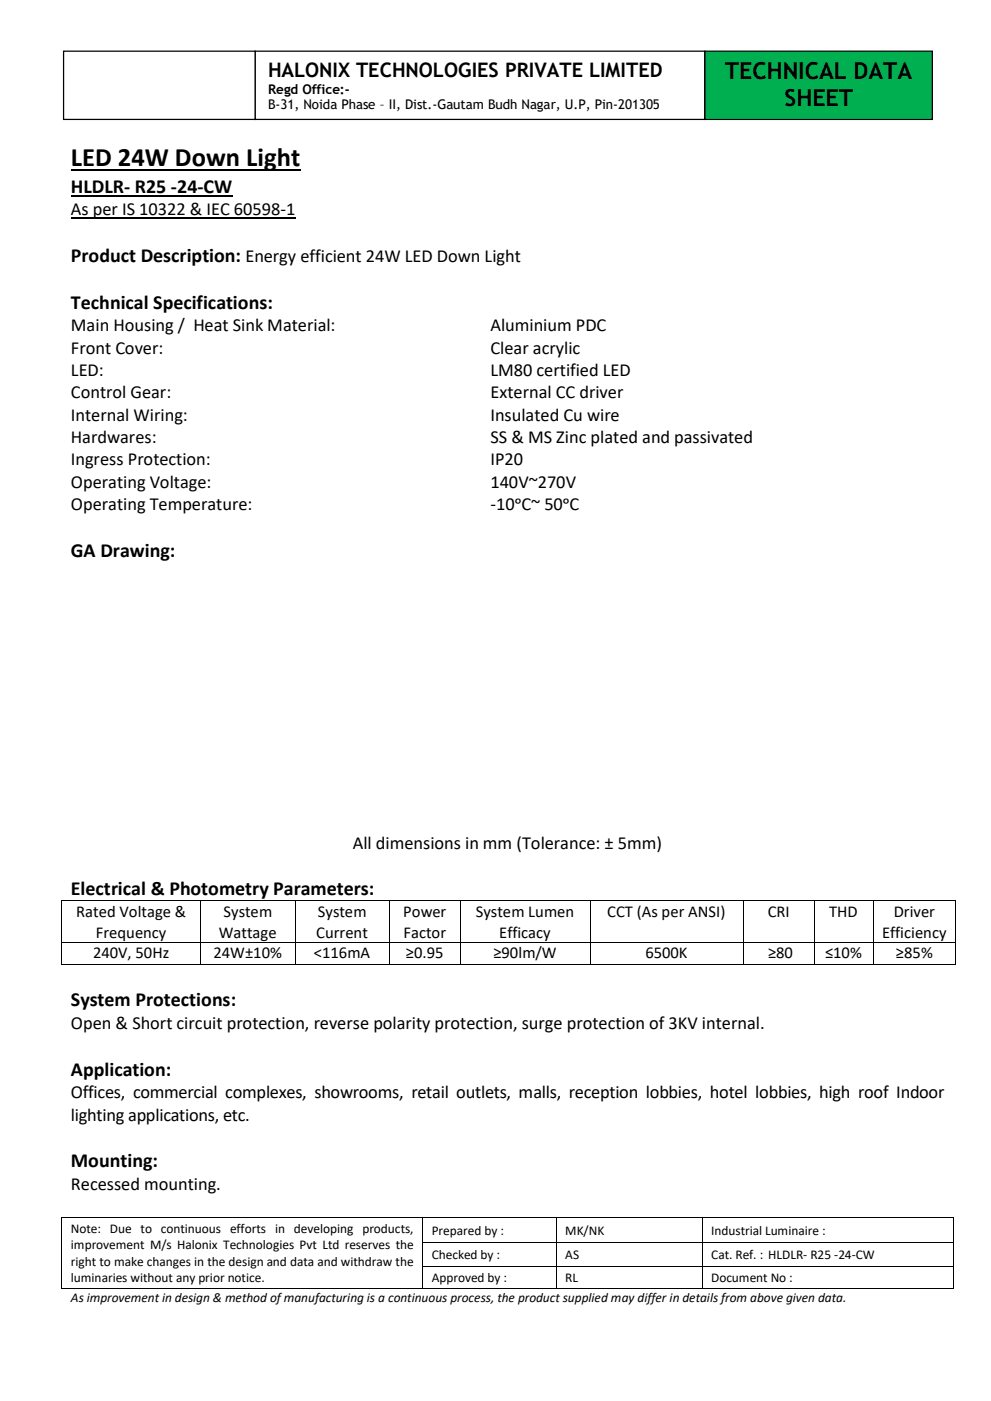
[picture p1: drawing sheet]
<svg xmlns="http://www.w3.org/2000/svg" width="210mm" height="297mm" viewBox="0 0 210 297" stroke-linecap="round" stroke-linejoin="round" font-family="sans-serif">
<defs><g id="words">
<text font-size="5.6" x="15" y="35.3">LED 24W Down Light</text>
<g font-size="5">
<text x="153.7" y="16.7">TECHNICAL DATA</text>
<text x="166.3" y="22.4">SHEET</text>
</g>
<g font-size="4.2">
<text x="56.8" y="16.3">HALONIX TECHNOLOGIES PRIVATE LIMITED</text>
<text x="15" y="40.9">HLDLR- R25 -24-CW</text>
<text x="15" y="55.5">Product Description: Energy efficient 24W LED Down Light</text>
<text x="15" y="65.4">Technical Specifications:</text>
<text x="15" y="118">GA Drawing:</text>
<text x="15" y="189.7">Electrical &amp; Photometry Parameters:</text>
<text x="15" y="213.3">System Protections:</text>
<text x="15" y="228">Application:</text>
<text x="15" y="247.3">Mounting:</text>
</g>
<g font-size="3.9">
<text x="15" y="45.6">As per IS 10322 &amp; IEC 60598-1</text>
<text x="15" y="70.2">Main Housing / Heat Sink Material:</text>
<text x="104" y="70.2">Aluminium PDC</text>
<text x="15" y="74.9">Front Cover:</text>
<text x="104" y="74.9">Clear acrylic</text>
<text x="15" y="79.7">LED:</text>
<text x="104" y="79.7">LM80 certified LED</text>
<text x="15" y="84.4">Control Gear:</text>
<text x="15" y="89.2">Internal Wiring:</text>
<text x="104" y="84.4">External CC driver</text>
<text x="104" y="89.2">Insulated Cu wire</text>
<text x="15" y="93.9">Hardwares:</text>
<text x="104" y="93.9">SS &amp; MS Zinc plated and passivated</text>
<text x="15" y="98.6">Ingress Protection:</text>
<text x="104" y="98.6">IP20</text>
<text x="15" y="103.4">Operating Voltage:</text>
<text x="104" y="103.4">140V~270V</text>
<text x="15" y="108.1">Operating Temperature:</text>
<text x="104" y="108.1">-10ᵒC~ 50ᵒC</text>
<text x="74.8" y="179.9">All dimensions in mm (Tolerance: ± 5mm)</text>
<text x="15" y="218.1">Open &amp; Short circuit protection, reverse polarity protection, surge protection of 3KV internal.</text>
<text x="15" y="232.7">Offices, commercial complexes, showrooms, retail outlets, malls, reception lobbies, hotel lobbies, high roof Indoor</text>
<text x="15" y="237.5">lighting applications, etc.</text>
<text x="15" y="252.1">Recessed mounting.</text>
</g>
<g font-size="3.5">
<text x="16.2" y="194.4">Rated Voltage &amp;</text>
<text x="47.4" y="194.4">System</text>
<text x="67.4" y="194.4">System</text>
<text x="85.5" y="194.4">Power</text>
<text x="100.9" y="194.4">System Lumen</text>
<text x="128.7" y="194.4">CCT (As per ANSI)</text>
<text x="162.7" y="194.4">CRI</text>
<text x="175.8" y="194.4">THD</text>
<text x="189.4" y="194.4">Driver</text>
<text x="19.7" y="203.1">240V, 50Hz</text>
<text x="20.3" y="198.7">Frequency</text>
<text x="45.3" y="203.1">24W±10%</text>
<text x="46.4" y="198.7">Wattage</text>
<text x="66.5" y="203.1">&lt;116mA</text>
<text x="67" y="198.7">Current</text>
<text x="85.5" y="198.7">Factor</text>
<text x="86" y="203.1">≥0.95</text>
<text x="104.6" y="203.1">≥90lm/W</text>
<text x="105.8" y="198.7">Efficacy</text>
<text x="136.8" y="203.1">6500K</text>
<text x="162.8" y="203.1">≥80</text>
<text x="174.9" y="203.1">≤10%</text>
<text x="187" y="198.7">Efficiency</text>
<text x="189.9" y="203.1">≥85%</text>
</g>
<g font-size="2.8">
<text x="56.8" y="19.9">Regd Office:-</text>
<text x="56.8" y="23.2">B-31, Noida Phase – II, Dist.-Gautam Budh Nagar, U.P, Pin-201305</text>
<text x="15" y="261.4">Note: Due to continuous efforts in developing products,</text>
<text x="91.5" y="261.7">Prepared by :</text>
<text x="119.8" y="261.7">MK/NK</text>
<text x="150.7" y="261.7">Industrial Luminaire :</text>
<text x="15" y="264.8">improvement M/s Halonix Technologies Pvt Ltd reserves the</text>
<text x="15" y="268.3">right to make changes in the design and data and withdraw the</text>
<text x="91.5" y="266.9">Checked by :</text>
<text x="119.8" y="266.9">AS</text>
<text x="150.7" y="266.9">Cat. Ref. : HLDLR- R25 -24-CW</text>
<text x="15" y="271.7">luminaries without any prior notice.</text>
<text x="15" y="275.9">As improvement in design &amp; method of manufacturing is a continuous process, the product supplied may differ in details from above given data.</text>
<text x="91.5" y="271.7">Approved by :</text>
<text x="119.8" y="271.7">RL</text>
<text x="150.7" y="271.7">Document No :</text>
</g>
</g></defs>
<path d="M15 36.1h48.6" fill="none" stroke="#000" stroke-width=".38"/>
<path d="M15 41.5h34.2" fill="none" stroke="#000" stroke-width=".3"/>
<path d="M15 46.2h47.6" fill="none" stroke="#000" stroke-width=".25"/>
<g fill="#000">
<path d="M13 190.9h.2v.1h-.2z" fill-rule="evenodd"/>
<path d="M13 190.9h.2v.1h-.2z" fill-rule="evenodd"/>
<path d="M13 199.6h.2v.2h-.2z" fill-rule="evenodd"/>
<path d="M42.5 190.9h.1v.1h-.1z" fill-rule="evenodd"/>
<path d="M42.5 199.6h.1v.2h-.1z" fill-rule="evenodd"/>
<path d="M62.5 190.9h.2v.1h-.2z" fill-rule="evenodd"/>
<path d="M62.5 199.6h.2v.2h-.2z" fill-rule="evenodd"/>
<path d="M82.5 190.9h.2v.1h-.2z" fill-rule="evenodd"/>
<path d="M82.5 199.6h.2v.2h-.2z" fill-rule="evenodd"/>
<path d="M97.5 190.9h.1v.1h-.1z" fill-rule="evenodd"/>
<path d="M97.5 199.6h.1v.2h-.1z" fill-rule="evenodd"/>
<path d="M125 190.9h.2v.1h-.2z" fill-rule="evenodd"/>
<path d="M125 199.6h.2v.2h-.2z" fill-rule="evenodd"/>
<path d="M157.5 190.9h.2v.1h-.2z" fill-rule="evenodd"/>
<path d="M157.5 199.6h.2v.2h-.2z" fill-rule="evenodd"/>
<path d="M172.5 190.9h.2v.1h-.2z" fill-rule="evenodd"/>
<path d="M172.5 199.6h.2v.2h-.2z" fill-rule="evenodd"/>
<path d="M185 190.9h.2v.1h-.2z" fill-rule="evenodd"/>
<path d="M185 199.6h.2v.2h-.2z" fill-rule="evenodd"/>
<path d="M202.5 190.9h.2v.1h-.2z" fill-rule="evenodd"/>
<path d="M202.5 190.9h.2v.1h-.2z" fill-rule="evenodd"/>
<path d="M202.5 199.6h.2v.2h-.2z" fill-rule="evenodd"/>
<path d="M13 204.4h.2v.1h-.2z" fill-rule="evenodd"/>
<path d="M13 204.4h.2v.1h-.2z" fill-rule="evenodd"/>
<path d="M42.5 204.4h.1v.1h-.1z" fill-rule="evenodd"/>
<path d="M62.5 204.4h.2v.1h-.2z" fill-rule="evenodd"/>
<path d="M82.5 204.4h.2v.1h-.2z" fill-rule="evenodd"/>
<path d="M97.5 204.4h.1v.1h-.1z" fill-rule="evenodd"/>
<path d="M125 204.4h.2v.1h-.2z" fill-rule="evenodd"/>
<path d="M157.5 204.4h.2v.1h-.2z" fill-rule="evenodd"/>
<path d="M172.5 204.4h.2v.1h-.2z" fill-rule="evenodd"/>
<path d="M185 204.4h.2v.1h-.2z" fill-rule="evenodd"/>
<path d="M202.5 204.4h.2v.1h-.2z" fill-rule="evenodd"/>
<path d="M202.5 204.4h.2v.1h-.2z" fill-rule="evenodd"/>
<path d="M13 257.9h.2v.2h-.2z" fill-rule="evenodd"/>
<path d="M13 257.9h.2v.2h-.2z" fill-rule="evenodd"/>
<path d="M89.6 257.9h.1v.2h-.1z" fill-rule="evenodd"/>
<path d="M117.9 257.9h.2v.2h-.2z" fill-rule="evenodd"/>
<path d="M148.8 257.9h.1v.2h-.1z" fill-rule="evenodd"/>
<path d="M201.9 257.9h.2v.2h-.2z" fill-rule="evenodd"/>
<path d="M201.9 257.9h.2v.2h-.2z" fill-rule="evenodd"/>
<path d="M13 263.3h.2v.2h-.2z" fill-rule="evenodd"/>
<path d="M13 268.3h.2v.1h-.2z" fill-rule="evenodd"/>
<path d="M13 273.1h.2v.1h-.2z" fill-rule="evenodd"/>
<path d="M13 273.1h.2v.1h-.2z" fill-rule="evenodd"/>
<path d="M89.6 263.3h.1v.2h-.1z" fill-rule="evenodd"/>
<path d="M89.6 268.3h.1v.1h-.1z" fill-rule="evenodd"/>
<path d="M89.6 273.1h.1v.1h-.1z" fill-rule="evenodd"/>
<path d="M117.9 263.3h.2v.2h-.2z" fill-rule="evenodd"/>
<path d="M117.9 268.3h.2v.1h-.2z" fill-rule="evenodd"/>
<path d="M117.9 273.1h.2v.1h-.2z" fill-rule="evenodd"/>
<path d="M148.8 263.3h.1v.2h-.1z" fill-rule="evenodd"/>
<path d="M148.8 268.3h.1v.1h-.1z" fill-rule="evenodd"/>
<path d="M148.8 273.1h.1v.1h-.1z" fill-rule="evenodd"/>
<path d="M201.9 263.3h.2v.2h-.2z" fill-rule="evenodd"/>
<path d="M201.9 268.3h.2v.1h-.2z" fill-rule="evenodd"/>
<path d="M201.9 273.1h.2v.1h-.2z" fill-rule="evenodd"/>
<path d="M201.9 273.1h.2v.1h-.2z" fill-rule="evenodd"/>
</g>
<g fill="none" stroke="#000" stroke-width=".21">
<path d="M13.1 191v8.6M13.1 199.8v4.6M13.2 190.9h29.3M13.2 199.7h29.3M42.6 191v8.6M42.6 199.8v4.6M42.6 190.9h19.9M42.6 199.7h19.9M62.6 191v8.6M62.6 199.8v4.6M62.7 190.9h19.8M62.7 199.7h19.8"/>
<path d="M82.6 191v8.6M82.6 199.8v4.6M82.7 190.9h14.8M82.7 199.7h14.8M97.6 191v8.6M97.6 199.8v4.6M97.6 190.9h27.4M97.6 199.7h27.4M125.1 191v8.6M125.1 199.8v4.6M125.2 190.9h32.3M125.2 199.7h32.3"/>
<path d="M157.6 191v8.6M157.6 199.8v4.6M157.7 190.9h14.8M157.7 199.7h14.8M172.6 191v8.6M172.6 199.8v4.6M172.7 190.9h12.3M172.7 199.7h12.3M185.1 191v8.6M185.1 199.8v4.6M185.2 190.9h17.3M185.2 199.7h17.3"/>
<path d="M202.6 191v8.6M202.6 199.8v4.6M13.2 204.5h29.3M42.6 204.5h19.9M62.7 204.5h19.8M82.7 204.5h14.8M97.6 204.5h27.4M125.2 204.5h32.3M157.7 204.5h14.8M172.7 204.5h12.3M185.2 204.5h17.3M13.1 258.1v5.2"/>
<path d="M13.2 258h76.4M89.6 258.1v5.2M89.7 258h28.2M118 258.1v5.2M118.1 258h30.7M148.8 258.1v5.2M148.9 258h53M202 258.1v5.2M13.1 263.5v4.8M13.1 268.4v4.6M13.2 273.1h76.4M89.6 263.5v4.8"/>
<path d="M89.6 268.4v4.6M89.7 263.4h28.2M89.7 268.3h28.2M89.7 273.1h28.2M118 263.5v4.8M118 268.4v4.6M118.1 263.4h30.7M118.1 268.3h30.7M118.1 273.1h30.7M148.8 263.5v4.8M148.8 268.4v4.6M148.9 263.4h53"/>
<path d="M148.9 268.3h53M148.9 273.1h53M202 263.5v4.8M202 268.4v4.6"/>
</g>
<path d="M149.4 10.8h48.2v14.5h-48.2z" fill-rule="evenodd" fill="#00b050"/>
<path d="M149.4 10.8h48.2v14.5h-48.2z" fill="none" stroke="#000" stroke-width=".26"/>
<path d="M13.5 10.8h40.6v14.5h-40.6z" fill-rule="evenodd" fill="#fff"/>
<path d="M13.5 10.8h40.6v14.5h-40.6z" fill="none" stroke="#000" stroke-width=".26"/>
<path d="M54.1 10.8h95.3v14.5h-95.3z" fill-rule="evenodd" fill="#fff"/>
<path d="M54.1 10.8h95.3v14.5h-95.3z" fill="none" stroke="#000" stroke-width=".26"/>
<use href="#words"/>
</svg>
